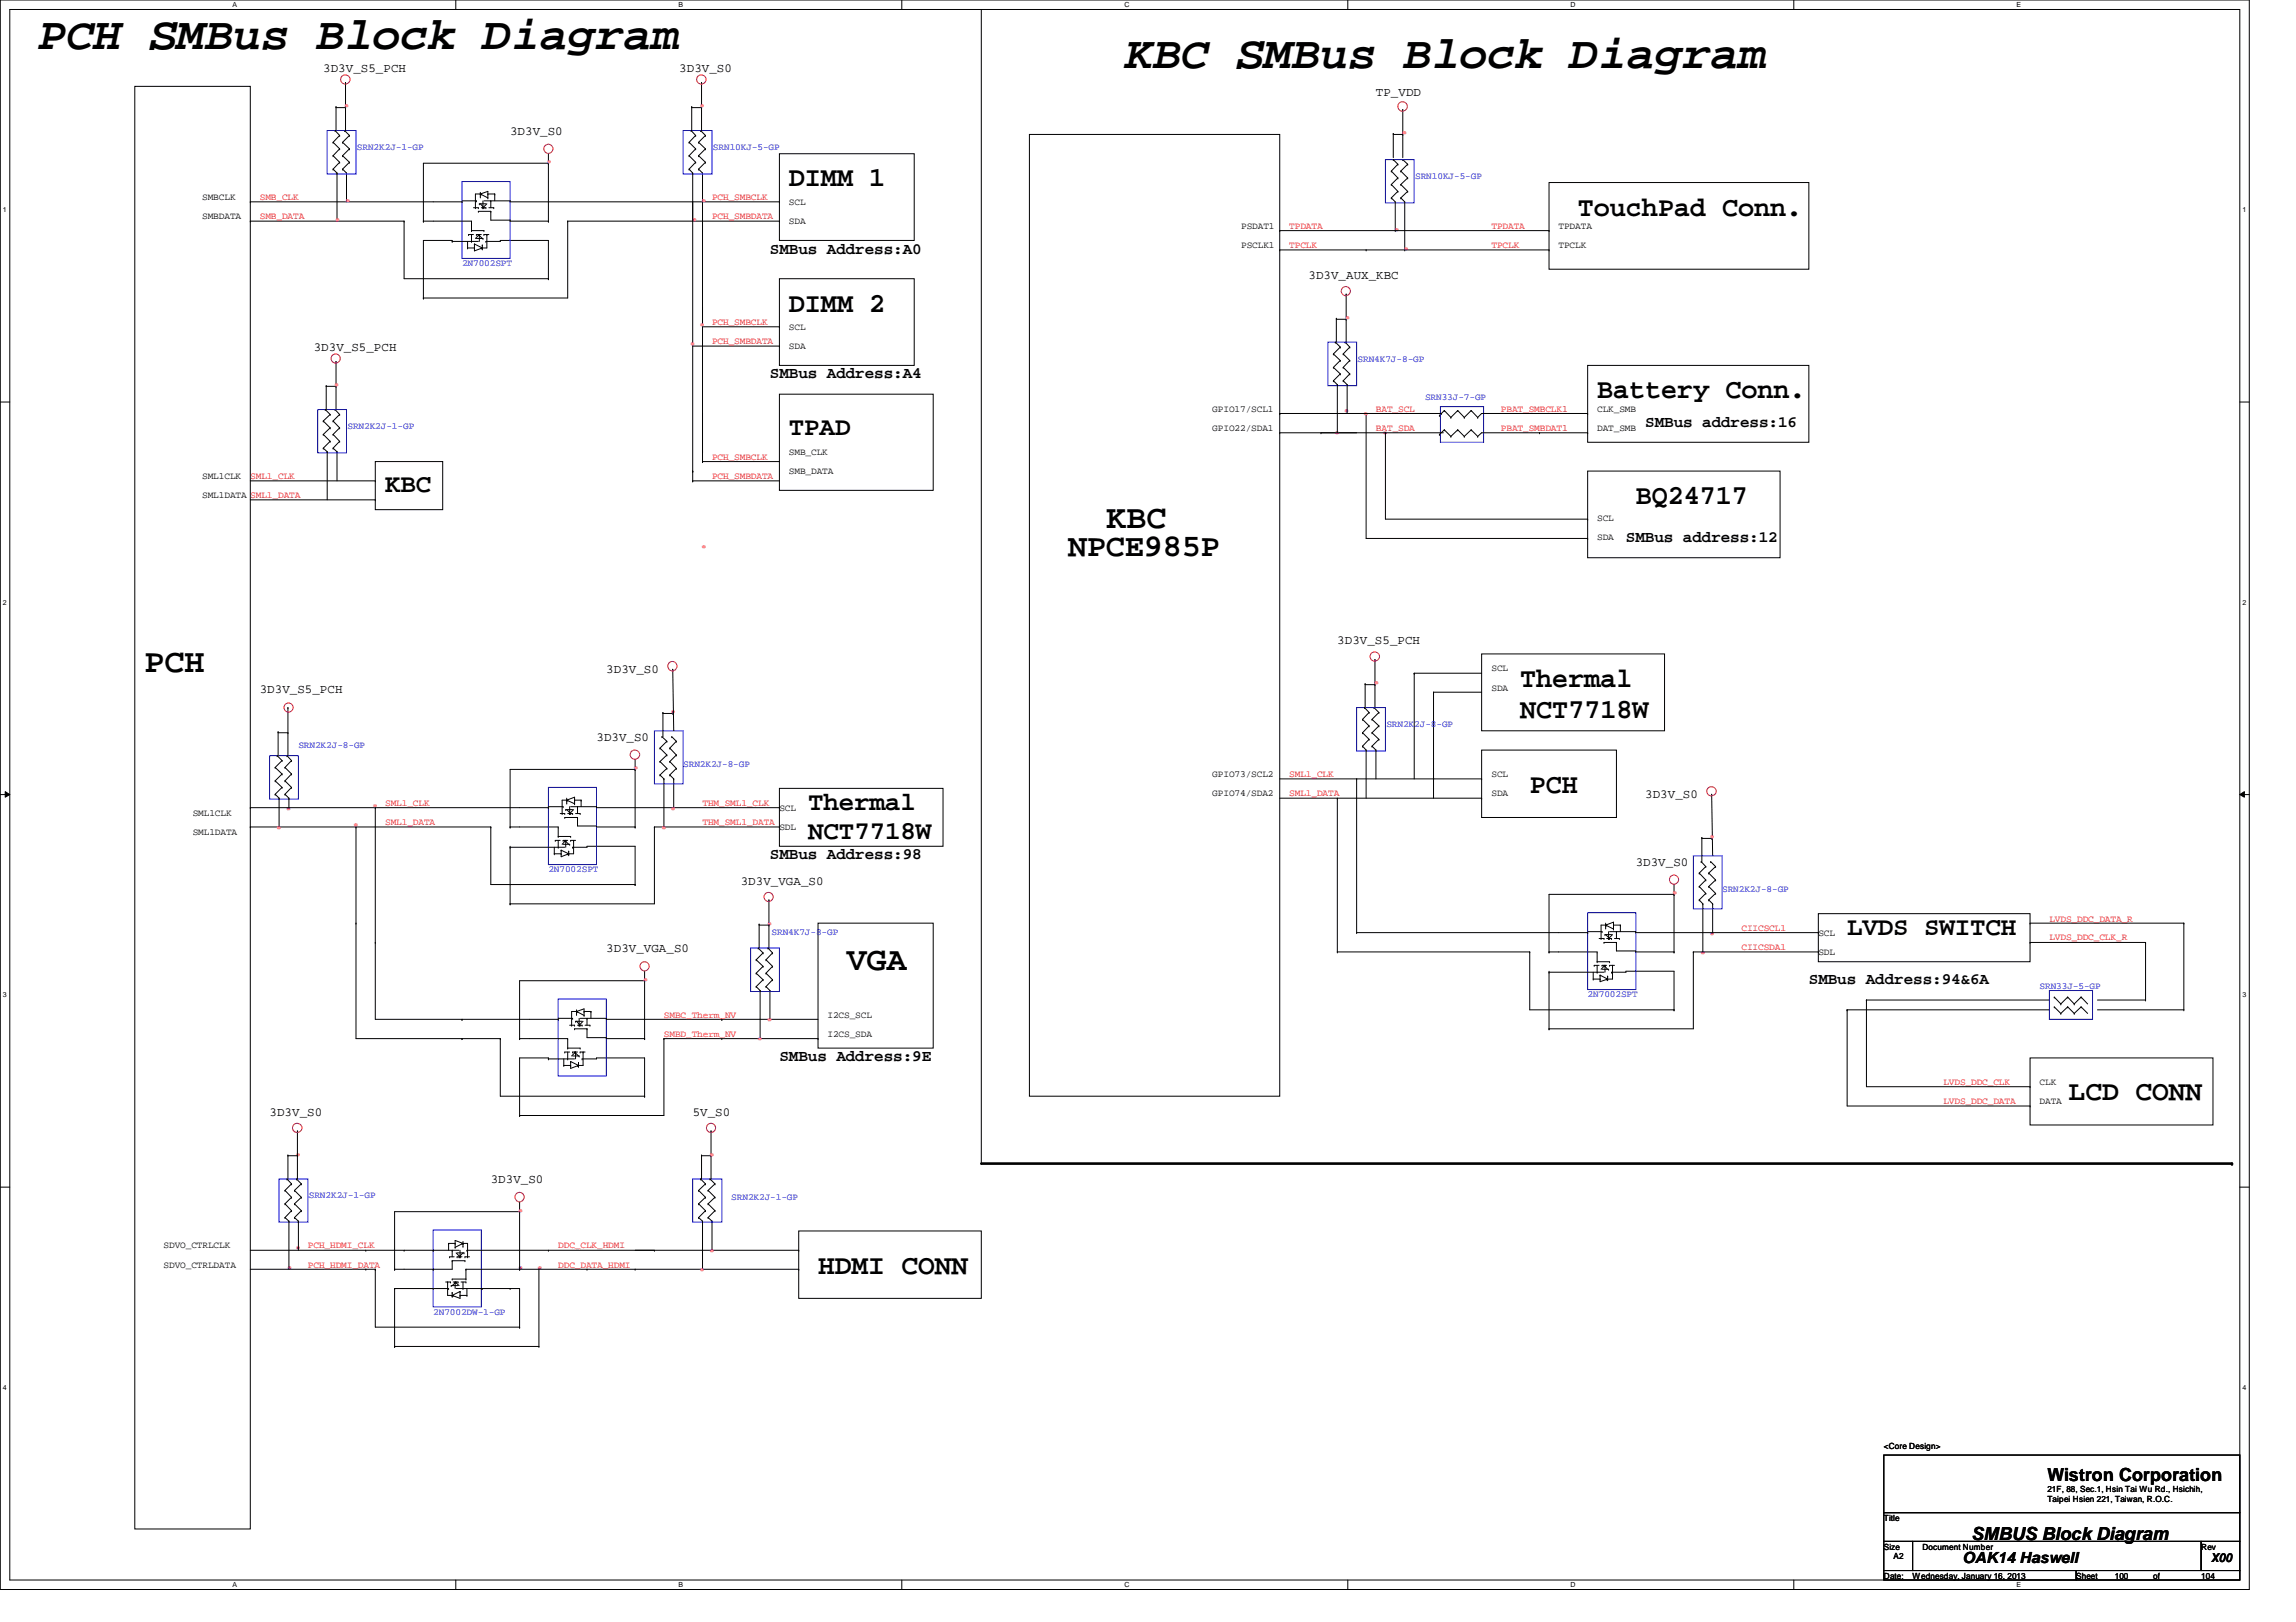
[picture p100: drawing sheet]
<svg xmlns="http://www.w3.org/2000/svg" width="297mm" height="210mm" viewBox="0 0 297 210" stroke-linecap="round" stroke-linejoin="round" font-family="sans-serif">
<defs><g id="words">
<g font-size="6">
<text x="5" y="6.3">PCH SMBus Block Diagram</text>
<text x="145.6" y="8.8">KBC SMBus Block Diagram</text>
</g>
<g font-size="4.3">
<text x="143.2" y="68.3">KBC</text>
<text x="18.7" y="87">PCH</text>
<text x="109.6" y="125.6">VGA</text>
</g>
<text font-size="4.1" x="138.2" y="71.9">NPCE985P</text>
<g font-size="3.6">
<text x="102.1" y="24.1">DIMM 1</text>
<text x="204.1" y="27.9">TouchPad Conn.</text>
<text x="102.1" y="40.3">DIMM 2</text>
<text x="206.6" y="51.5">Battery Conn.</text>
<text x="211.6" y="65.2">BQ24717</text>
<text x="196.7" y="88.9">Thermal</text>
<text x="196.7" y="93">NCT7718W</text>
<text x="197.9" y="102.6">PCH</text>
<text x="267.6" y="142.4">LCD CONN</text>
<text x="105.8" y="164.8">HDMI CONN</text>
</g>
<g font-size="3.3">
<text x="102.1" y="56.3">TPAD</text>
<text x="49.8" y="63.7">KBC</text>
<text x="104.6" y="104.8">Thermal</text>
<text x="104.6" y="108.5">NCT7718W</text>
<text x="239" y="121">LVDS SWITCH</text>
</g>
<g font-size="2.3">
<text x="264.9" y="191.7">Wistron Corporation</text>
<text x="255.1" y="199.3">SMBUS Block Diagram</text>
</g>
<g font-size="2.1" fill="#f0f">
<text x="43.6" y="14.4">‧</text>
<text x="89.6" y="14.4">‧</text>
<text x="180.5" y="17.9">‧</text>
<text x="69.8" y="21.6">‧</text>
<text x="42.5" y="29.1">‧</text>
<text x="43.8" y="26.6">‧</text>
<text x="88.6" y="29.1">‧</text>
<text x="89.9" y="26.6">‧</text>
<text x="179.5" y="30.4">‧</text>
<text x="180.7" y="32.9">‧</text>
<text x="173.1" y="41.8">‧</text>
<text x="88.4" y="45.2">‧</text>
<text x="89.6" y="42.7">‧</text>
<text x="42.3" y="50.5">‧</text>
<text x="173" y="53.8">‧‧</text>
<text x="171.8" y="56.7">‧</text>
<text x="178" y="56.7">‧</text>
<text x="89.9" y="71.4">‧</text>
<text x="176.9" y="89.1">‧</text>
<text x="85.9" y="92.8">‧</text>
<text x="81.1" y="100">‧</text>
<text x="34.9" y="107.7">‧</text>
<text x="36.1" y="105.3">‧</text>
<text x="44.8" y="107.4">‧</text>
<text x="47.3" y="104.9">‧</text>
<text x="84.7" y="107.7">‧</text>
<text x="85.9" y="105.3">‧</text>
<text x="220.3" y="109">‧</text>
<text x="215.5" y="116.2">‧</text>
<text x="98.3" y="120.2">‧</text>
<text x="219.1" y="124">‧</text>
<text x="220.3" y="121.5">‧</text>
<text x="82.3" y="127.4">‧</text>
<text x="97.1" y="135.1">‧</text>
<text x="98.3" y="132.6">‧</text>
<text x="37.4" y="150.1">‧</text>
<text x="90.9" y="150.1">‧</text>
<text x="66.1" y="157.3">‧</text>
<text x="36.2" y="164.8">‧</text>
<text x="37.4" y="162.1">‧</text>
<text x="66.1" y="164.8">‧‧</text>
<text x="89.6" y="165">‧</text>
<text x="90.9" y="162.5">‧</text>
</g>
<g font-size="2.1">
<text x="99.6" y="32.8">SMBus Address:A0</text>
<text x="99.6" y="49">SMBus Address:A4</text>
<text x="212.8" y="55.2">SMBus address:16</text>
<text x="210.4" y="70.1">SMBus address:12</text>
<text x="99.6" y="111.2">SMBus Address:98</text>
<text x="234" y="127.4">SMBus Address:94&amp;6A</text>
<text x="100.8" y="137.3">SMBus Address:9E</text>
</g>
<text font-size="2" x="253.9" y="202.2">OAK14 Haswell</text>
<g font-size="1.6">
<text x="41.8" y="9.4">3D3V_S5_PCH</text>
<text x="87.9" y="9.4">3D3V_S0</text>
<text x="66" y="17.4">3D3V_S0</text>
<text x="178" y="12.4">TP_VDD</text>
<text x="169.3" y="36.1">3D3V_AUX_KBC</text>
<text x="40.6" y="45.4">3D3V_S5_PCH</text>
<text x="173" y="83.4">3D3V_S5_PCH</text>
<text x="33.6" y="89.6">3D3V_S5_PCH</text>
<text x="78.4" y="87.1">3D3V_S0</text>
<text x="77.2" y="95.8">3D3V_S0</text>
<text x="212.8" y="103.3">3D3V_S0</text>
<text x="211.6" y="112">3D3V_S0</text>
<text x="95.8" y="114.5">3D3V_VGA_S0</text>
<text x="78.4" y="123.2">3D3V_VGA_S0</text>
<text x="34.9" y="144.4">3D3V_S0</text>
<text x="89.6" y="144.4">5V_S0</text>
<text x="63.5" y="153.1">3D3V_S0</text>
<text x="286" y="202.2">X00</text>
</g>
<g font-size="1.2" fill="#00f">
<text x="46.2" y="19.4">SRN2K2J-1-GP</text>
<text x="92.2" y="19.4">SRN10KJ-5-GP</text>
<text x="183.1" y="23.2">SRN10KJ-5-GP</text>
<text x="59.8" y="34.5">2N7002SPT</text>
<text x="175.6" y="46.8">SRN4K7J-8-GP</text>
<text x="184.4" y="51.8">SRN33J-7-GP</text>
<text x="45" y="55.5">SRN2K2J-1-GP</text>
<text x="179.4" y="94.1">SRN2K2J-8-GP</text>
<text x="38.6" y="96.8">SRN2K2J-8-GP</text>
<text x="88.4" y="99.3">SRN2K2J-8-GP</text>
<text x="70.9" y="112.9">2N7002SPT</text>
<text x="222.8" y="115.5">SRN2K2J-8-GP</text>
<text x="99.8" y="121">SRN4K7J-8-GP</text>
<text x="205.4" y="129.1">2N7002SPT</text>
<text x="263.9" y="127.9">SRN33J-5-GP</text>
<text x="40" y="155.1">SRN2K2J-1-GP</text>
<text x="94.6" y="155.3">SRN2K2J-1-GP</text>
<text x="56" y="170.1">2N7002DW-1-GP</text>
</g>
<g font-size="1.2">
<text x="26.2" y="25.9">SMBCLK</text>
<text x="26.2" y="28.4">SMBDATA</text>
<text x="102.1" y="26.5">SCL</text>
<text x="102.1" y="29">SDA</text>
<text x="160.6" y="29.6">PSDAT1</text>
<text x="201.6" y="29.6">TPDATA</text>
<text x="160.6" y="32.1">PSCLK1</text>
<text x="201.6" y="32.1">TPCLK</text>
<text x="102.1" y="42.7">SCL</text>
<text x="102.1" y="45.2">SDA</text>
<text x="156.8" y="53.3">GPIO17/SCL1</text>
<text x="206.6" y="53.3">CLK_SMB</text>
<text x="102.1" y="58.9">SMB_CLK</text>
<text x="156.8" y="55.8">GPIO22/SDA1</text>
<text x="206.6" y="55.8">DAT_SMB</text>
<text x="26.2" y="64.5">SML1DATA SML1_DATA</text>
<text x="26.2" y="62">SML1CLK</text>
<text x="102.1" y="61.4">SMB_DATA</text>
<text x="206.6" y="67.5">SCL</text>
<text x="206.6" y="69.9">SDA</text>
<text x="193" y="86.9">SCL</text>
<text x="193" y="89.4">SDA</text>
<text x="156.8" y="100.6">GPIO73/SCL2</text>
<text x="193" y="100.6">SCL</text>
<text x="24.9" y="105.5">SML1CLK</text>
<text x="100.8" y="104.9">SCL</text>
<text x="100.8" y="107.4">SDL</text>
<text x="156.8" y="103">GPIO74/SDA2</text>
<text x="193" y="103">SDA</text>
<text x="24.9" y="108">SML1DATA</text>
<text x="235.2" y="121.1">SCL</text>
<text x="235.2" y="123.6">SDL</text>
<text x="107.1" y="131.7">I2CS_SCL</text>
<text x="107.1" y="134.2">I2CS_SDA</text>
<text x="263.9" y="140.4">CLK</text>
<text x="263.9" y="142.9">DATA</text>
<text x="21.2" y="161.5">SDVO_CTRLCLK</text>
<text x="21.2" y="164">SDVO_CTRLDATA</text>
</g>
<g font-size="1.2" fill="#f00">
<text x="33.6" y="25.9">SMB_CLK</text>
<text x="33.6" y="28.4">SMB_DATA</text>
<text x="92.1" y="25.9">PCH_SMBCLK</text>
<text x="92.1" y="28.4">PCH_SMBDATA</text>
<text x="166.8" y="29.6">TPDATA</text>
<text x="193" y="29.6">TPDATA</text>
<text x="166.8" y="32.1">TPCLK</text>
<text x="193" y="32.1">TPCLK</text>
<text x="92.1" y="42.1">PCH_SMBCLK</text>
<text x="92.1" y="44.6">PCH_SMBDATA</text>
<text x="178" y="53.3">BAT_SCL</text>
<text x="194.2" y="53.3">PBAT_SMBCLK1</text>
<text x="92.1" y="59.5">PCH_SMBCLK</text>
<text x="178" y="55.8">BAT_SDA</text>
<text x="194.2" y="55.8">PBAT_SMBDAT1</text>
<text x="32.4" y="62">SML1_CLK</text>
<text x="92.1" y="62">PCH_SMBDATA</text>
<text x="166.8" y="100.6">SML1_CLK</text>
<text x="49.8" y="104.3">SML1_CLK</text>
<text x="49.8" y="106.8">SML1_DATA</text>
<text x="90.9" y="104.3">THM_SML1_CLK</text>
<text x="90.9" y="106.8">THM_SML1_DATA</text>
<text x="166.8" y="103">SML1_DATA</text>
<text x="265.1" y="119.3">LVDS_DDC_DATA_R</text>
<text x="225.3" y="120.5">CIICSCL1</text>
<text x="225.3" y="123">CIICSDA1</text>
<text x="265.1" y="121.7">LVDS_DDC_CLK_R</text>
<text x="85.9" y="131.7">SMBC_Therm_NV</text>
<text x="85.9" y="134.2">SMBD_Therm_NV</text>
<text x="251.4" y="140.4">LVDS_DDC_CLK</text>
<text x="251.4" y="142.9">LVDS_DDC_DATA</text>
<text x="39.8" y="161.5">PCH_HDMI_CLK</text>
<text x="72.2" y="161.5">DDC_CLK_HDMI</text>
<text x="39.8" y="164">PCH_HDMI_DATA</text>
<text x="72.2" y="164">DDC_DATA_HDMI</text>
</g>
<g font-size="1.1">
<text x="243.7" y="187.5">&lt;Core Design&gt;</text>
<text x="243.7" y="196.8">Title</text>
<text x="264.9" y="193.1">21F, 88, Sec.1, Hsin Tai Wu Rd., Hsichih,</text>
<text x="264.9" y="194.4">Taipei Hsien 221, Taiwan, R.O.C.</text>
<text x="243.7" y="200.5">Size</text>
<text x="245" y="201.8">A2</text>
<text x="248.7" y="200.5">Document Number</text>
<text x="284.8" y="200.5">Rev</text>
<text x="243.7" y="204.3">Date:</text>
<text x="247.4" y="204.3">Wednesday, January 16, 2013</text>
<text x="268.6" y="204.3">Sheet</text>
<text x="273.6" y="204.3">100</text>
<text x="278.6" y="204.3">of</text>
<text x="284.8" y="204.3">104</text>
</g>
<g font-size=".9">
<text x="30.1" y=".9">A</text>
<text x="87.8" y=".9">B</text>
<text x="145.5" y=".9">C</text>
<text x="203.2" y=".9">D</text>
<text x="260.9" y=".9">E</text>
<text x=".4" y="27.4">1</text>
<text x="290.1" y="27.4">1</text>
<text x=".4" y="78.2">2</text>
<text x="290.1" y="78.2">2</text>
<text x=".4" y="129">3</text>
<text x="290.1" y="129">3</text>
<text x=".4" y="179.8">4</text>
<text x="290.1" y="179.8">4</text>
<text x="30.1" y="205.4">A</text>
<text x="87.8" y="205.4">B</text>
<text x="145.5" y="205.4">C</text>
<text x="203.2" y="205.4">D</text>
<text x="260.9" y="205.4">E</text>
</g>
</g></defs>
<path d="M0 0h291v205.7h-291zM1.3 1.2h288.5v203.3h-288.5z" fill="none" stroke="#000" stroke-width=".13"/>
<g fill="#fff">
<path d="M30.1 .1h.5v1h-.5z"/>
<path d="M30.1 204.6h.5v1h-.5z"/>
</g>
<path d="M59 0v1.2M59 204.5v1.2" fill="none" stroke="#000" stroke-width=".13"/>
<g fill="#fff">
<path d="M87.8 .1h.6v1h-.6z"/>
<path d="M87.8 204.6h.6v1h-.6z"/>
</g>
<path d="M116.7 0v1.2M116.7 204.5v1.2" fill="none" stroke="#000" stroke-width=".13"/>
<g fill="#fff">
<path d="M145.5 .1h.6v1h-.6z"/>
<path d="M145.5 204.6h.6v1h-.6z"/>
</g>
<path d="M174.4 0v1.2M174.4 204.5v1.2" fill="none" stroke="#000" stroke-width=".13"/>
<g fill="#fff">
<path d="M203.2 .1h.6v1h-.6z"/>
<path d="M203.2 204.6h.6v1h-.6z"/>
</g>
<path d="M232.1 0v1.2M232.1 204.5v1.2" fill="none" stroke="#000" stroke-width=".13"/>
<g fill="#fff">
<path d="M260.9 .1h.6v1h-.6z"/>
<path d="M260.9 204.6h.6v1h-.6z"/>
<path d="M.4 26.6h.5v1h-.5z"/>
<path d="M290.1 26.6h.5v1h-.5z"/>
<path d="M.4 77.4h.5v1h-.5z"/>
<path d="M290.1 77.4h.5v1h-.5z"/>
</g>
<path d="M0 52h1.3M289.8 52h1.2" fill="none" stroke="#000" stroke-width=".13"/>
<g fill="#fff">
<path d="M.4 128.2h.5v1h-.5z"/>
<path d="M290.1 128.2h.5v1h-.5z"/>
</g>
<path d="M0 102.8h1.3M.7 102.4l.6 .4-.6 .4zM289.8 102.8l.6-.4v.8zM289.8 102.8h1.2" fill="none" stroke="#000" stroke-width=".13"/>
<path d="M.7 102.4l.6 .4-.6 .4zM289.8 102.8l.6-.4v.8z" fill="#000"/>
<g fill="#fff">
<path d="M.4 179h.5v1h-.5z"/>
<path d="M290.1 179h.5v1h-.5z"/>
</g>
<g fill="none" stroke="#000" stroke-width=".13">
<path d="M17.4 11.2h15v186.7h-15zM43.1 18.4h.1M43.1 18.4l.8 .9M43.3 16.9h.1M43.3 16.9l.6 .6M43.5 13.8h.1M43.5 13.9h1.2M43.5 13.8v3.1M43.9 19.3h.1M43.9 17.5h.1M43.9 19.3l-.8 .9M43.9 17.5l-.8 .9"/>
<path d="M44.3 18.4h.1M44.3 18.4l.9 .9M44.6 16.9h.1M44.6 16.9l.6 .6M44.7 10.7h.1M44.7 13.9h.1M44.7 10.7v6.2M45.2 19.3h.1M45.2 17.5h.1M45.2 19.3l-.9 .9M45.2 17.5l-.9 .9M70.9 19.9v8.7"/>
<path d="M89.2 18.4h.1M89.2 18.4l.8 .9M89.4 16.9h.1M89.4 16.9l.6 .6M89.5 13.8h.1M89.5 13.8v3.1M89.5 13.9h1.3M90 19.3h.1M90 17.5h.1M90 19.3l-.8 .9M90 17.5l-.8 .9M90.4 18.4h.1"/>
<path d="M90.4 18.4l.9 .9M90.6 16.9h.1M90.6 16.9l.7 .6M90.8 10.7h.1M90.8 13.9h.1M90.8 10.7v6.2M91.3 19.3h.1M91.3 17.5h.1M91.3 19.3l-.9 .9M91.3 17.5l-.9 .9M100.8 19.9h17.5v11.2h-17.5zM127 1.2v149.4"/>
<path d="M133.2 17.4h32.4v124.5h-32.4zM180.3 17.3h.1M180.3 17.3v3.1M180.3 17.4h1.2M181.5 14.2h.1M181.5 17.4h.1M181.5 14.2v6.2M32.4 26.1h.1M32.4 28.6h.1M32.4 26.1h27.4M32.4 28.6h19.9M43.1 21.9h.1"/>
<path d="M43.1 20.2h.1M43.1 21.9l.5 .5M43.1 20.2l.8 .8M43.6 22.4h.1M43.6 22.4v6.2M43.9 21h.1M43.9 21l-.8 .9M44.3 21.9h.1M44.3 20.2h.1M44.3 21.9l.5 .5M44.3 20.2l.9 .8M44.8 22.4h.1"/>
<path d="M44.8 22.4v3.7M45.2 21h.1M45.2 21l-.9 .9M52.3 28.6h.1M52.3 28.6v7.5h18.6M54.8 38.6h.1M54.8 28.6h.1M54.8 28.6h6.2M58.5 31.2h.1M58.5 31.1h.1M58.5 31.1h-3.7v7.5M58.5 31.2h3.4"/>
<path d="M59.8 26.1h.1M59.8 26h1.8M60.5 32.1h.1M60.5 32.1h.9M60.5 31.2v.9M60.6 30.4h.1M60.6 30.4h.7M61 28.6h.1M61 31.2h.1M61 29.8h.1M61 29.8h1.6M61 28.7v1.1"/>
<path d="M61 30.4v.8M61.3 26.9h.6M61.4 31.6h.1M61.4 32.1h.1M61.4 31.6v.9l1-.4M61.4 31.6l1 .5M61.5 26.9h.1M61.6 26h.1M61.6 30.4h.1M61.6 30.4h.7M61.6 30.9h.9M61.9 26.9h.1"/>
<path d="M61.9 27.3h.1M61.9 30.4h.1M61.9 27.3h1.6M61.9 30.4l.5 .5M62 26.4h.1M62 30.4h.1M62 26.4h.9M62 30.4v.8M62 30.4l-.5 .5M62.1 25.5h.1M62.1 25.1h.1M62.1 24.9v.6"/>
<path d="M62.1 25.1l1-.3v.8M62.1 25.1l1 .5M62.1 26.4l.5 .5M62.3 25.1h.1M62.3 32.1h.1M62.3 25.1h-.8v1.8M62.3 26.9h.6M62.4 31.7h.1M62.4 32.1h.1M62.4 31.7v.6M62.5 26.9h.1M62.5 30.9h.1"/>
<path d="M62.5 26v.9M62.6 26.9h.1M62.6 30.4h.1M62.6 29.8h.1M62.6 26h3.4M62.6 30.4h.6M62.9 26.9h.1M62.9 31.2h.1M62.9 31.2h1.8M63 30.4h.1M63 26.4l-.5 .5M63 30.4v1.7h-.7"/>
<path d="M63.1 25.1h.1M63.1 25.6h.1M63.1 25.1h.9M63.2 26.9h.7M63.5 26h.1M63.5 27.3h.1M63.5 26v.9M63.5 27.3v1.2h2.5M63.9 26.9h.1M64 25.1h.1M64 25.1v.9M64.7 31.1h.1"/>
<path d="M64.7 31.1h6.2v5M66 26h.1M66 28.5h.1M66 26.1h34.8M66 28.6h4.9M70.9 36.1h.1M70.9 28.6h.1M70.9 21.1h.1M70.9 21.1h-16.1v7.5M73.4 28.6h.1M73.4 28.6h27.4M73.4 28.6v10h-18.6"/>
<path d="M89.2 21.9h.1M89.2 20.2h.1M89.2 21.9l.4 .5M89.2 20.2l.8 .8M89.6 22.4h.1M89.6 22.4v39.8M90 21h.1M90 21l-.8 .9M90.4 21.9h.1M90.4 20.2h.1M90.4 21.9l.5 .5M90.4 20.2l.9 .8"/>
<path d="M90.9 26.1h.1M90.9 22.4h.1M90.9 22.4v37.3M91.3 21h.1M91.3 21l-.9 .9M100.8 36.1h17.5v11.2h-17.5zM100.8 26.1h.1M100.8 28.6h.1M165.6 29.8h.1M165.6 32.3h.1M165.6 32.3h34.8M165.6 29.8h34.8"/>
<path d="M174.2 38.1h.1M174.2 38.1v6.2M176.7 32.3h.1M180 25.6h.1M180 23.9h.1M180 22.1h.1M180 25.6l.5 .5v3.7M180 23.9l.8 .9M180 22.1l.8 .9M180.3 20.7h.1M180.3 20.7l.5 .6M180.5 29.8h.1"/>
<path d="M180.8 24.8h.1M180.8 23h.1M180.8 21.3h.1M180.8 24.8l-.8 .8M180.8 23l-.8 .9M180.8 21.3l-.8 .8M181.2 25.6h.1M181.2 23.9h.1M181.2 22.1h.1M181.2 25.6l.5 .5v6.2M181.2 23.9l.9 .9M181.2 22.1l.9 .9"/>
<path d="M181.5 20.7h.1M181.5 20.7l.6 .6M181.7 32.3h.1M182.1 24.8h.1M182.1 23h.1M182.1 21.3h.1M182.1 24.8l-.9 .8M182.1 23l-.9 .9M182.1 21.3l-.9 .8M200.4 23.6h33.6v11.2h-33.6zM200.4 29.8h.1M200.4 32.3h.1"/>
<path d="M41.8 58h.1M41.8 56.2h.1M41.8 54.5h.1M41.8 58l.5 .5M41.8 56.2l.9 .9M41.8 54.5l.9 .9M42.1 53h.1M42.1 53l.6 .6M42.2 49.9h.1M42.2 49.9v3.1M42.2 50h1.3M42.3 58.5h.1"/>
<path d="M42.3 58.5v6.2M42.7 57.1h.1M42.7 55.4h.1M42.7 53.6h.1M42.7 57.1l-.9 .9M42.7 55.4l-.9 .8M42.7 53.6l-.9 .9M43.1 58h.1M43.1 56.2h.1M43.1 54.5h.1M43.1 58l.5 .5M43.1 56.2l.8 .9"/>
<path d="M43.1 54.5l.8 .9M43.3 53h.1M43.3 53l.6 .6M43.5 46.8h.1M43.5 50h.1M43.5 46.8v6.2M43.6 58.5h.1M43.6 58.5v3.7M43.9 57.1h.1M43.9 55.4h.1M43.9 53.6h.1M43.9 57.1l-.8 .9"/>
<path d="M43.9 55.4l-.8 .8M43.9 53.6l-.8 .9M48.6 59.7h8.7v6.3h-8.7zM89.6 44.8h11.2M90.9 58.5h.1M90.9 59.7h.1M90.9 42.3h9.9M90.9 59.7h9.9M100.8 51h19.9v12.5h-19.9zM100.8 44.8h.1M100.8 42.3h.1M165.6 56h.1"/>
<path d="M165.6 53.5h.1M165.6 56h21.1M165.6 53.5h20.9M170.9 56h.1M172.5 49.3h.1M172.5 47.5h.1M172.5 45.8h.1M172.5 49.3l.5 .5M172.5 47.5l.9 .9M172.5 45.8l.9 .9M172.8 44.3h.1M172.8 44.3l.6 .6"/>
<path d="M172.9 41.2h.1M172.9 41.2v3.1M172.9 41.3h1.3M173 49.8h.1M173 49.8v6.2M173.4 48.4h.1M173.4 46.7h.1M173.4 44.9h.1M173.4 48.4l-.9 .9M173.4 46.7l-.9 .8M173.4 44.9l-.9 .9M173.8 49.3h.1"/>
<path d="M173.8 47.5h.1M173.8 45.8h.1M173.8 49.3l.5 .5M173.8 47.5l.8 .9M173.8 45.8l.8 .9M174 44.3h.1M174 44.3l.6 .6M174.2 41.3h.1M174.3 49.8h.1M174.3 49.8v3.7M174.6 48.4h.1M174.6 46.7h.1"/>
<path d="M174.6 44.9h.1M174.6 48.4l-.8 .9M174.6 46.7l-.8 .8M174.6 44.9l-.8 .9M176.7 53.5h.1M176.7 53.5v16.2h28.7M179.2 56h.1M179.2 56v11.2h26.2M186.2 53.8h.1M186.2 56.2h.1M186.5 53.5h.1M186.9 53.1h.1"/>
<path d="M186.9 55.6h.1M186.9 53.1l.8 .9M186.9 53.1l-.7 .7M186.9 55.6l.8 .9M186.9 55.6l-.7 .6M187.7 54h.1M187.7 56.5h.1M188.6 53.1h.1M188.6 55.6h.1M188.6 53.1l.8 .9M188.6 53.1l-.9 .9M188.6 55.6l.8 .9"/>
<path d="M188.6 55.6l-.9 .9M189.4 54h.1M189.4 56.5h.1M190.3 53.1h.1M190.3 55.6h.1M190.3 53.1l.9 .9M190.3 53.1l-.9 .9M190.3 55.6l.9 .9M190.3 55.6l-.9 .9M191.2 54h.1M191.2 56.5h.1M199.2 56h.1"/>
<path d="M205.4 47.3h28.6v9.9h-28.6zM205.4 56h.1M205.4 53.5h.1M205.4 56h-13.7l-.5 .5M205.4 53.5h-13.7l-.5 .5M32.4 62.2h16.2M32.4 64.7h16.2M48.6 62.2h.1M48.6 64.7h.1M89.6 61h.1M89.6 62.2h.1M89.6 62.2h11.2"/>
<path d="M205.4 61h24.9v11.2h-24.9zM205.4 67.2h.1M205.4 69.7h.1M35.6 99.3h.1M35.6 99.3l.9 .9M35.9 97.8h.1M35.9 97.8l.6 .6M36 94.7h.1M36 94.7v3.1M36 94.8h1.3M36.5 98.4h.1M36.5 98.4l-.9 .9"/>
<path d="M36.9 99.3h.1M36.9 99.3l.8 .9M37.1 97.8h.1M37.1 97.8l.6 .6M37.3 91.6h.1M37.3 94.8h.1M37.3 91.6v6.2M37.7 98.4h.1M37.7 98.4l-.8 .9M82.2 99.6h.1M82.2 98.3v8.7M82.2 99.6h-16.2v7.4"/>
<path d="M85.4 96.8h.1M85.4 98.6h.1M85.4 96.8l.9 .9M85.4 98.6l.9 .8M85.6 95.3h.1M85.6 95.3l.7 .6M85.8 92.2h.1M85.8 92.2v3.1M85.8 92.3h1.2M86.3 99.4h.1M86.3 97.7h.1M86.3 95.9h.1"/>
<path d="M86.3 99.4l-.9 .9M86.3 97.7l-.9 .9M86.3 95.9l-.9 .9M86.7 96.8h.1M86.7 98.6h.1M86.7 96.8l.8 .9M86.7 98.6l.8 .8M86.9 95.3h.1M86.9 95.3l.6 .6M87 92.3h.1M87 86.6h.1M87 86.6l.2 8"/>
<path d="M87.5 99.4h.1M87.5 97.7h.1M87.5 95.9h.1M87.5 99.4l-.8 .9M87.5 97.7l-.8 .9M87.5 95.9l-.8 .9M176.3 96.6h.1M176.3 94.8h.1M176.3 93.1h.1M176.3 96.6l.4 .5M176.3 94.8l.8 .9M176.3 93.1l.8 .8"/>
<path d="M176.5 91.6h.1M176.5 91.6l.6 .6M176.6 88.5h.1M176.6 88.5v3.1M176.6 88.6h1.3M176.7 97.1h.1M176.7 97.1v6.2M177.1 95.7h.1M177.1 93.9h.1M177.1 92.2h.1M177.1 95.7l-.8 .9M177.1 93.9l-.8 .9"/>
<path d="M177.1 92.2l-.8 .9M177.5 96.6h.1M177.5 94.8h.1M177.5 93.1h.1M177.5 96.6l.5 .5M177.5 94.8l.9 .9M177.5 93.1l.9 .8M177.8 91.6h.1M177.8 91.6l.6 .6M177.9 85.3h.1M177.9 88.6h.1M177.9 85.3v6.3"/>
<path d="M178 97.1h.1M178 97.1v3.7M178.4 95.7h.1M178.4 93.9h.1M178.4 92.2h.1M178.4 95.7l-.9 .9M178.4 93.9l-.9 .9M178.4 92.2l-.9 .9M183 87.1h.1M183 87.1v13.7M183 87.1h8.7M185.5 89.6h.1"/>
<path d="M185.5 89.6h6.2M185.5 89.6v13.7M191.7 97.1h17.4v8.7h-17.4zM191.7 84.6h23.6v10h-23.6zM32.4 107h.1M32.4 104.5h.1M32.4 107h31.1M32.4 104.5h38.5M35.6 101h.1M35.6 102.8h.1M35.6 101l.9 .9M35.6 102.8l.5 .5"/>
<path d="M36.1 103.3h.1M36.1 103.3v3.7M36.5 100.2h.1M36.5 101.9h.1M36.5 100.2l-.9 .8M36.5 101.9l-.9 .9M36.9 102.8h.1M36.9 101h.1M36.9 102.8l.5 .5M36.9 101l.8 .9M37.4 103.3h.1M37.4 103.3v1.2"/>
<path d="M37.7 101.9h.1M37.7 100.2h.1M37.7 101.9l-.8 .9M37.7 100.2l-.8 .8M46.1 119.5h.1M46.1 107h.1M46.1 107v27.4h18.6M48.6 104.5h.1M48.6 104.5v27.4h23.6M63.5 107h.1M63.5 107v7.5h18.7M66 117h.1"/>
<path d="M66 107h.1M66 109.6h.1M66 109.5v7.5M66 107h6.2M66 109.6h7.1M70.9 104.5h.1M70.9 104.4h2M71.7 110.5h.1M71.7 110.5h.9M71.7 109.6v.9M71.8 108.8h.1M71.8 108.8h.7"/>
<path d="M72.2 107h.1M72.2 109.6h.1M72.2 108.2h.1M72.2 107.1v1.1M72.2 108.8v.8M72.2 108.2h1.6M72.5 105.3h.6M72.6 110h.1M72.6 110.5h.1M72.6 110v.9l1-.4M72.6 110l1 .5M72.7 105.3h.1"/>
<path d="M72.9 104.4h.1M72.9 108.8h.1M72.9 108.8h.5M72.9 109.3h.8M73.1 105.3h.1M73.1 105.8h.1M73.1 108.8h.1M73.1 105.8h1.6M73.1 108.8l.5 .5M73.2 104.8h.1M73.2 108.8h.1M73.2 104.8h.9"/>
<path d="M73.2 108.8v.8M73.2 108.8l-.5 .5M73.3 103.9h.1M73.3 103.5h.1M73.3 103.3v.6M73.3 103.5l1-.3v.8M73.3 103.5l1 .5M73.3 104.8l.5 .5M73.4 103.5h.1M73.4 110.5h.1M73.4 103.5h-.7v1.8M73.4 105.3h.7"/>
<path d="M73.6 110.2h.1M73.6 110.5h.1M73.6 110.2v.5M73.7 105.3h.1M73.7 109.3h.1M73.7 104.4v.9M73.8 105.3h.1M73.8 108.8h.1M73.8 108.2h.1M73.8 104.4h3.4M73.8 108.8h.7M74.1 105.3h.1"/>
<path d="M74.1 109.6h.1M74.1 109.6h1.8M74.2 108.8h.1M74.2 104.8l-.5 .5M74.2 108.8v1.7h-.8M74.3 103.5h.1M74.3 104h.1M74.3 103.5h.9M74.5 105.3h.6M74.7 104.4h.1M74.7 105.8h.1M74.7 104.4v.9"/>
<path d="M74.7 105.8v1.1h2.5M75.1 105.3h.1M75.2 103.5h.1M75.2 103.5v.9M75.9 109.5h.1M75.9 109.5h6.3v5M77.2 104.4h.1M77.2 106.9h.1M77.2 107h5M77.2 104.5h23.6M82.2 114.5h.1M82.2 107h.1"/>
<path d="M84.7 107h.1M84.7 107v10h-18.7M84.7 107h16.1M85.4 100.3h.1M85.4 100.3l.5 .5M85.9 100.8h.1M85.9 100.8v6.2M86.7 100.3h.1M86.7 100.3l.5 .5M87.2 100.8h.1M87.2 100.8v3.7M98.2 119.6h.1"/>
<path d="M98.2 119.6v3.1M98.2 119.7h1.3M99.5 116.5h.1M99.5 119.7h.1M99.5 116.5v6.2M100.8 102h21.2v7.5h-21.2zM100.8 104.5h.1M100.8 107h.1M105.8 119.5h14.9v16.1h-14.9zM165.6 100.8h26.1M165.6 103.3h26.1M173 103.3h.1"/>
<path d="M173 103.3v19.9M175.5 100.8h.1M175.5 100.8v19.9M191.7 100.8h.1M191.7 103.3h.1M207.7 119.7h.1M207.7 119.5v.6M207.7 119.7l1-.4v.9M207.7 119.7l1 .5M207.9 119.7h.1M207.9 119.7h-.8v1.8M208.7 119.7h.1"/>
<path d="M208.7 119.7h.9M209.6 119.7h.1M209.6 119.7v.9M216.6 115.7h.1M216.6 114.5v8.7M216.6 115.7h-16.2v7.5M219.8 116.5h.1M219.8 113h.1M219.8 114.7h.1M219.8 116.5l.5 .5M219.8 113l.9 .9M219.8 114.7l.9 .9"/>
<path d="M220.1 111.5h.1M220.1 111.5l.6 .6M220.2 108.4h.1M220.2 108.4v3.1M220.2 108.5h1.2M220.3 117h.1M220.3 117v6.2M220.7 115.6h.1M220.7 113.9h.1M220.7 112.1h.1M220.7 115.6l-.9 .9M220.7 113.9l-.9 .8"/>
<path d="M220.7 112.1l-.9 .9M221.1 113h.1M221.1 116.5h.1M221.1 114.7h.1M221.1 113l.9 .9M221.1 116.5l.5 .5M221.1 114.7l.9 .9M221.3 111.5h.1M221.3 111.5l.7 .6M221.4 102.8h.1M221.4 108.5h.1M221.4 102.8l.2 7.9"/>
<path d="M221.6 117h.1M221.6 117v3.7M222 115.6h.1M222 113.9h.1M222 112.1h.1M222 115.6l-.9 .9M222 113.9l-.9 .8M222 112.1l-.9 .9M235.2 118.2h27.4v6.3h-27.4zM262.6 119.5h.1M262.6 119.5h19.9M282.5 119.5h.1"/>
<path d="M282.5 119.5v11.2M48.6 122h.1M59.8 131.9h.1M59.8 134.4h.1M64.7 134.4h.1M64.7 134.4v7.5h18.7M67.2 134.4h.1M67.2 134.4h6.2M70.9 137h.1M70.9 136.9h.1M70.9 136.9h-3.7v7.5M70.9 137h3.4"/>
<path d="M72.2 131.9h.1M72.2 131.8h1.9M72.9 137.9h.1M72.9 137.9h.9M72.9 137v.9M73.1 136.1h.1M73.1 136.1h.6M73.4 134.4h.1M73.4 137h.1M73.4 135.6h.1M73.4 134.5v1.1M73.4 136.1v.9"/>
<path d="M73.4 135.6h1.7M73.7 132.7h.6M73.8 137.4h.1M73.8 137.9h.1M73.8 137.4v.9l1-.4M73.8 137.4l1 .5M74 132.7h.1M74.1 131.8h.1M74.1 136.1h.1M74.1 136.1h.6M74.1 136.7h.8M74.3 132.7h.1"/>
<path d="M74.3 133.1h.1M74.3 136.1h.1M74.3 136.1l.5 .6M74.3 133.1h1.6M74.5 132.2h.1M74.5 136.1h.1M74.5 132.2h.8M74.5 136.1v.9M74.5 136.1l-.5 .6M74.6 131.3h.1M74.6 130.9h.1M74.6 130.7v.6"/>
<path d="M74.6 130.9l1-.3v.8M74.6 130.9l1 .5M74.6 132.2l.5 .5M74.7 130.9h.1M74.7 137.9h.1M74.7 130.9h-.7v1.8M74.7 132.7h.6M74.8 137.5h.1M74.8 137.9h.1M74.8 137.5v.6M74.9 132.7h.1M74.9 136.7h.1"/>
<path d="M74.9 131.8v.9M75.1 132.7h.1M75.1 136.1h.1M75.1 135.6h.1M75.1 131.8h3.3M75.1 136.1h.6M75.3 132.7h.1M75.3 137h.1M75.3 137h1.9M75.4 136.1h.1M75.4 132.2l-.5 .5M75.4 136.1v1.8h-.7"/>
<path d="M75.6 130.9h.1M75.6 131.4h.1M75.6 130.9h.9M75.7 132.7h.6M75.9 131.8h.1M75.9 133.1h.1M75.9 131.8v.9M75.9 133.1v1.2h2.5M76.3 132.7h.1M76.5 130.9h.1M76.5 130.9v.9M77.2 136.9h.1"/>
<path d="M77.2 136.9h6.2v5M78.4 131.8h.1M78.4 134.3h.1M78.4 131.9h27.4M78.4 134.4h5M83.4 134.4h.1M83.4 126.9h.1M83.4 126.9h-16.2v7.5M83.4 125.7v8.7M85.9 134.4h.1M85.9 134.4v10h-18.7M85.9 134.4h19.9"/>
<path d="M93.4 131.9h.1M93.4 134.4h.1M97.8 125.9h.1M97.8 127.7h.1M97.8 124.2h.1M97.8 125.9l.9 .9M97.8 127.7l.5 .5M97.8 124.2l.9 .9M98.1 122.7h.1M98.1 122.7l.6 .6M98.3 128.2h.1M98.3 128.2v6.2"/>
<path d="M98.7 125.1h.1M98.7 126.8h.1M98.7 123.3h.1M98.7 123.3l-.9 .9M98.7 125.1l-.9 .8M98.7 126.8l-.9 .9M99.1 124.2h.1M99.1 125.9h.1M99.1 127.7h.1M99.1 124.2l.8 .9M99.1 125.9l.8 .9M99.1 127.7l.5 .5"/>
<path d="M99.4 122.7h.1M99.4 122.7l.5 .6M99.6 128.2h.1M99.6 128.2v3.7M99.9 123.3h.1M99.9 125.1h.1M99.9 126.8h.1M99.9 126.8l-.8 .9M99.9 125.1l-.8 .8M99.9 123.3l-.8 .9M105.8 134.4h.1M173 123.2h.1"/>
<path d="M173 123.2h24.9M175.5 120.7h.1M175.5 120.7h29.9M197.9 123.2h.1M197.9 123.2v7.5h18.7M200.4 133.1h.1M200.4 123.2h.1M200.4 125.8h.1M200.4 123.2h6.2M200.4 125.7v7.4M200.4 125.8h7.1M205.4 120.7h.1"/>
<path d="M205.4 120.6h1.9M206.1 126.7h.1M206.1 126.7h.9M206.1 125.8v.9M206.2 124.9h.1M206.2 124.9h.7M206.6 123.2h.1M206.6 125.8h.1M206.6 124.5h.1M206.6 124.5h1.6M206.6 123.3v1.2M206.6 124.9v.9"/>
<path d="M206.9 121.5h.6M207 126.2h.1M207 126.7h.1M207 126.2v.8l1-.3M207 126.2l1 .5M207.1 121.5h.1M207.3 120.6h.1M207.3 124.9h.1M207.3 125.4h.8M207.3 124.9h.6M207.5 121.5h.1M207.5 122h.1"/>
<path d="M207.5 124.9h.1M207.5 122h1.6M207.5 124.9l.5 .5M207.6 120.9h.1M207.6 124.9h.1M207.6 120.9h.9M207.6 124.9v.9M207.6 124.9l-.5 .5M207.7 120.1h.1M207.7 120.9l.5 .6M207.9 126.7h.1M207.9 121.5h.6"/>
<path d="M208 126.3h.1M208 126.7h.1M208 126.3v.6M208.1 125.4h.1M208.1 121.5h.1M208.1 120.6v.9M208.2 124.5h.1M208.2 121.5h.1M208.2 124.9h.1M208.2 120.6h3.4M208.2 124.9h.7M208.5 121.5h.1"/>
<path d="M208.5 125.8h.1M208.5 125.8h1.9M208.6 124.9h.1M208.6 120.9l-.5 .6M208.6 124.9v1.8h-.7M208.7 120.2h.1M208.9 121.5h.6M209.1 120.6h.1M209.1 122h.1M209.1 120.6v.9M209.1 122v1.1h2.5M209.5 121.5h.1"/>
<path d="M210.4 125.7h.1M210.4 125.7h6.2v5M211.6 120.6h.1M211.6 123.1h.1M211.6 123.2h5M211.6 120.7h23.6M216.6 130.7h.1M216.6 123.2h.1M219.1 123.2h.1M219.1 123.2v9.9h-18.7M219.1 123.2h16.1M235.2 120.7h.1"/>
<path d="M235.2 123.2h.1M239 130.7h.1M239 130.7h26.1M239 130.7v12.4h23.6M241.5 129.4h.1M241.5 129.4v11.2h21.1M241.5 129.4h23.6M262.6 136.9h23.7v8.7h-23.7zM262.6 122h.1M262.6 122h15M265.8 129h.1M265.8 130.3h.1"/>
<path d="M265.8 129l.8 .9M265.8 130.3l.8 .8M266.6 129.9h.1M266.6 131.1h.1M267.5 129h.1M267.5 130.3h.1M267.5 129l-.9 .9M267.5 129l.8 .9M267.5 130.3l.8 .8M267.5 130.3l-.9 .8M268.3 129.9h.1M268.3 131.1h.1"/>
<path d="M269.2 129h.1M269.2 130.3h.1M269.2 129l-.9 .9M269.2 129l.9 .9M269.2 130.3l-.9 .8M269.2 130.3l.9 .8M271.4 130.7h11.1M271.4 129.4h6.2M277.6 122h.1M277.6 129.4h.1M277.6 122v7.4M282.5 130.7h.1"/>
<path d="M0 153.6h1.3M36.9 155.8h.1M36.9 157.6h.1M36.9 154.1h.1M36.9 155.8l.8 .9M36.9 157.6l.5 .4M36.9 154.1l.8 .8M37.1 152.6h.1M37.1 152.6l.6 .6M37.3 149.5h.1M37.3 149.5v3.1M37.3 149.6h1.2"/>
<path d="M37.4 158h.1M37.4 158v6.3M37.7 156.7h.1M37.7 153.2h.1M37.7 154.9h.1M37.7 156.7l-.8 .9M37.7 153.2l-.8 .9M37.7 154.9l-.8 .9M38.1 157.6h.1M38.1 154.1h.1M38.1 155.8h.1M38.1 157.6l.5 .4"/>
<path d="M38.1 154.1l.9 .8M38.1 155.8l.9 .9M38.4 152.6h.1M38.4 152.6l.6 .6M38.5 149.6h.1M38.5 146.3h.1M38.5 146.3v6.3M38.6 158h.1M38.6 158v3.8M39 156.7h.1M39 153.2h.1M39 154.9h.1"/>
<path d="M39 156.7l-.9 .9M39 153.2l-.9 .9M39 154.9l-.9 .9M67.2 156.8h.1M67.2 144.4h.1M67.2 155.6v8.7M67.2 156.8h-16.1v7.5M83.4 141.9h.1M90.4 157.6h.1M90.4 155.8h.1M90.4 154.1h.1M90.4 157.6l.5 .4"/>
<path d="M90.4 155.8l.9 .9M90.4 154.1l.9 .8M90.6 152.6h.1M90.6 152.6l.7 .6M90.8 149.5h.1M90.8 149.5v3.1M90.8 149.6h1.2M90.9 158h.1M90.9 158v6.3M91.3 154.9h.1M91.3 156.7h.1M91.3 153.2h.1"/>
<path d="M91.3 154.9l-.9 .9M91.3 156.7l-.9 .9M91.3 153.2l-.9 .9M91.6 157.6h.1M91.6 155.8h.1M91.6 154.1h.1M91.6 157.6l.5 .4M91.6 155.8l.9 .9M91.6 154.1l.9 .8M91.9 152.6h.1M91.9 152.6l.6 .6M92 146.3h.1"/>
<path d="M92 149.6h.1M92 146.3v6.3M92.1 158h.1M92.1 158v3.8M92.5 153.2h.1M92.5 156.7h.1M92.5 154.9h.1M92.5 153.2l-.9 .9M92.5 156.7l-.9 .9M92.5 154.9l-.9 .9M103.3 159.3h23.7v8.7h-23.7zM127 150.6h.1"/>
<path d="M262.6 140.6h.1M262.6 143.1h.1M289.8 153.6h1.2M32.4 164.3h16.2M32.4 161.8h27M47.3 164.3h.1M47.3 161.8h.1M48.6 164.3h.1M48.6 164.3v7.4h18.6M51.1 166.8h.1M51.1 174.2h.1M51.1 164.3h.1"/>
<path d="M51.1 166.8h4.9M51.1 166.8v7.4M51.1 174.2h18.6M52.3 161.8h.1M56 161.8h.1M56 164.3h.1M56 166.8h.1M56.2 166.8h1.8M57.7 165.9h.6M57.9 165.9h.1M57.9 165.9v1.7h.7M58 160.9h.1"/>
<path d="M58 166.8h.1M58 160.9h.9M58 160.9v.9M58.2 162.6h.1M58.2 162.6h.6M58.3 165.9h.1M58.4 166.4h.1M58.4 166.4h.9M58.5 165.5h.1M58.5 161.8h.1M58.5 163.2h.1M58.5 167.6h.1"/>
<path d="M58.5 167.3h.1M58.5 163.2v1.1h-7.4M58.5 165.5h1.8M58.5 161.8v.8M58.5 167.3v.6M58.5 163.2h1.7M58.6 167.6h.1M58.6 165.9h.7M58.9 161.4h.1M58.9 160.9h.1M58.9 165.9h.1M58.9 165.9v.9"/>
<path d="M58.9 165.9l.5 .5M59 165.9h.1M59 166.8h8.2v4.9M59 162.1l.5 .5M59 165.9l-.5 .5M59.1 162.6h.1M59.1 162.6h.7M59.1 162.1h.9M59.3 165.9h.1M59.4 162.6h.1M59.5 162.6h.1M59.5 167.1h.1"/>
<path d="M59.5 167.6h.1M59.5 161.8v.8M59.5 167.1v.9l-1-.4M59.5 167.6h.9M59.5 167.1l-1 .5M59.6 165.9h.7M59.8 160.9h.1M59.8 160.9h.7v1.7M59.9 161.3h.1M59.9 160.9h.1M59.9 166.8h.1M59.9 160.7v.6"/>
<path d="M59.9 165.9v.9M59.9 160.9l-1-.4v.9M59.9 160.9l-1 .5M59.9 162.1l-.5 .5M60 162.1h.1M60.2 162.6h.1M60.2 163.2h.1M60.2 162.6h.5M60.3 165.5h.1M60.3 164.3h.1M60.3 165.9h.1M60.3 164.3h43"/>
<path d="M60.3 164.3v1.2M60.4 161.8h.1M60.4 167.6h.1M60.4 161.8h42.9M60.4 166.8v.8M60.5 162.6h.1M62.3 166.8h.1M62.4 166.8h.1M66 166.8h.1M67.2 171.7h.1M67.2 164.3h.1M69.7 174.2h.1"/>
<path d="M69.7 164.3v9.9M70.9 161.8h.1M75.9 164.3h.1M82.2 164.3h.1M84.7 161.8h.1M103.3 161.8h.1M103.3 164.3h.1M243.7 188.3h46.1v7.4h-46.1zM243.7 195.7h46.1v3.8h-46.1zM243.7 199.5h3.7v3.7h-3.7zM247.4 199.5h37.4v3.7h-37.4zM284.8 199.5h5v3.7h-5z"/>
<path d="M243.7 203.2h24.9v1.3h-24.9zM268.6 203.2h21.2v1.3h-21.2z"/>
</g>
<g fill="none" stroke="#00f" stroke-width=".13">
<path d="M42.3 16.9h3.8v5.6h-3.8zM88.4 16.9h3.7v5.6h-3.7zM59.8 23.5h6.2v9.9h-6.2zM179.2 20.7h3.8v5.5h-3.8zM41.1 53h3.7v5.6h-3.7zM171.8 44.3h3.7v5.6h-3.7zM186.3 52.6h5.6v4.6h-5.6zM34.9 97.8h3.7v5.6h-3.7zM84.7 94.6h3.7v6.8h-3.7zM175.5 91.6h3.7v5.6h-3.7zM70.9 101.9h6.3v10h-6.3zM205.4 118.1h6.2v10h-6.2z"/>
<path d="M219.1 110.7h3.7v6.9h-3.7zM72.2 129.3h6.2v9.9h-6.2zM97.1 122.7h3.7v5.6h-3.7zM265.1 128.2h5.6v3.7h-5.6zM36.1 152.6h3.7v5.6h-3.7zM56 159.2h6.3v9.9h-6.3zM89.6 152.6h3.8v5.6h-3.8z"/>
</g>
<g fill="none" stroke="#f00" stroke-width=".13">
<circle cx="44.7" cy="10.3" r=".61"/>
<circle cx="70.9" cy="19.3" r=".59"/>
<circle cx="90.7" cy="10.3" r=".61"/>
<circle cx="181.5" cy="13.8" r=".62"/>
<circle cx="174.1" cy="37.7" r=".59"/>
<circle cx="43.4" cy="46.4" r=".59"/>
<circle cx="37.3" cy="91.6" r=".59"/>
<circle cx="82.2" cy="97.7" r=".61"/>
<circle cx="87" cy="86.2" r=".6"/>
<circle cx="177.9" cy="85" r=".61"/>
<circle cx="99.4" cy="116.1" r=".59"/>
<circle cx="216.6" cy="113.8" r=".59"/>
<circle cx="221.4" cy="102.4" r=".61"/>
<circle cx="83.4" cy="125" r=".59"/>
<circle cx="38.5" cy="146" r=".61"/>
<circle cx="67.2" cy="154.9" r=".6"/>
<circle cx="92" cy="146" r=".59"/>
</g>
<path d="M127 150.6h161.8" fill="none" stroke="#000" stroke-width=".34"/>
<circle cx="288.8" cy="150.6" r=".17" fill="#000"/>
<use href="#words"/>
</svg>
